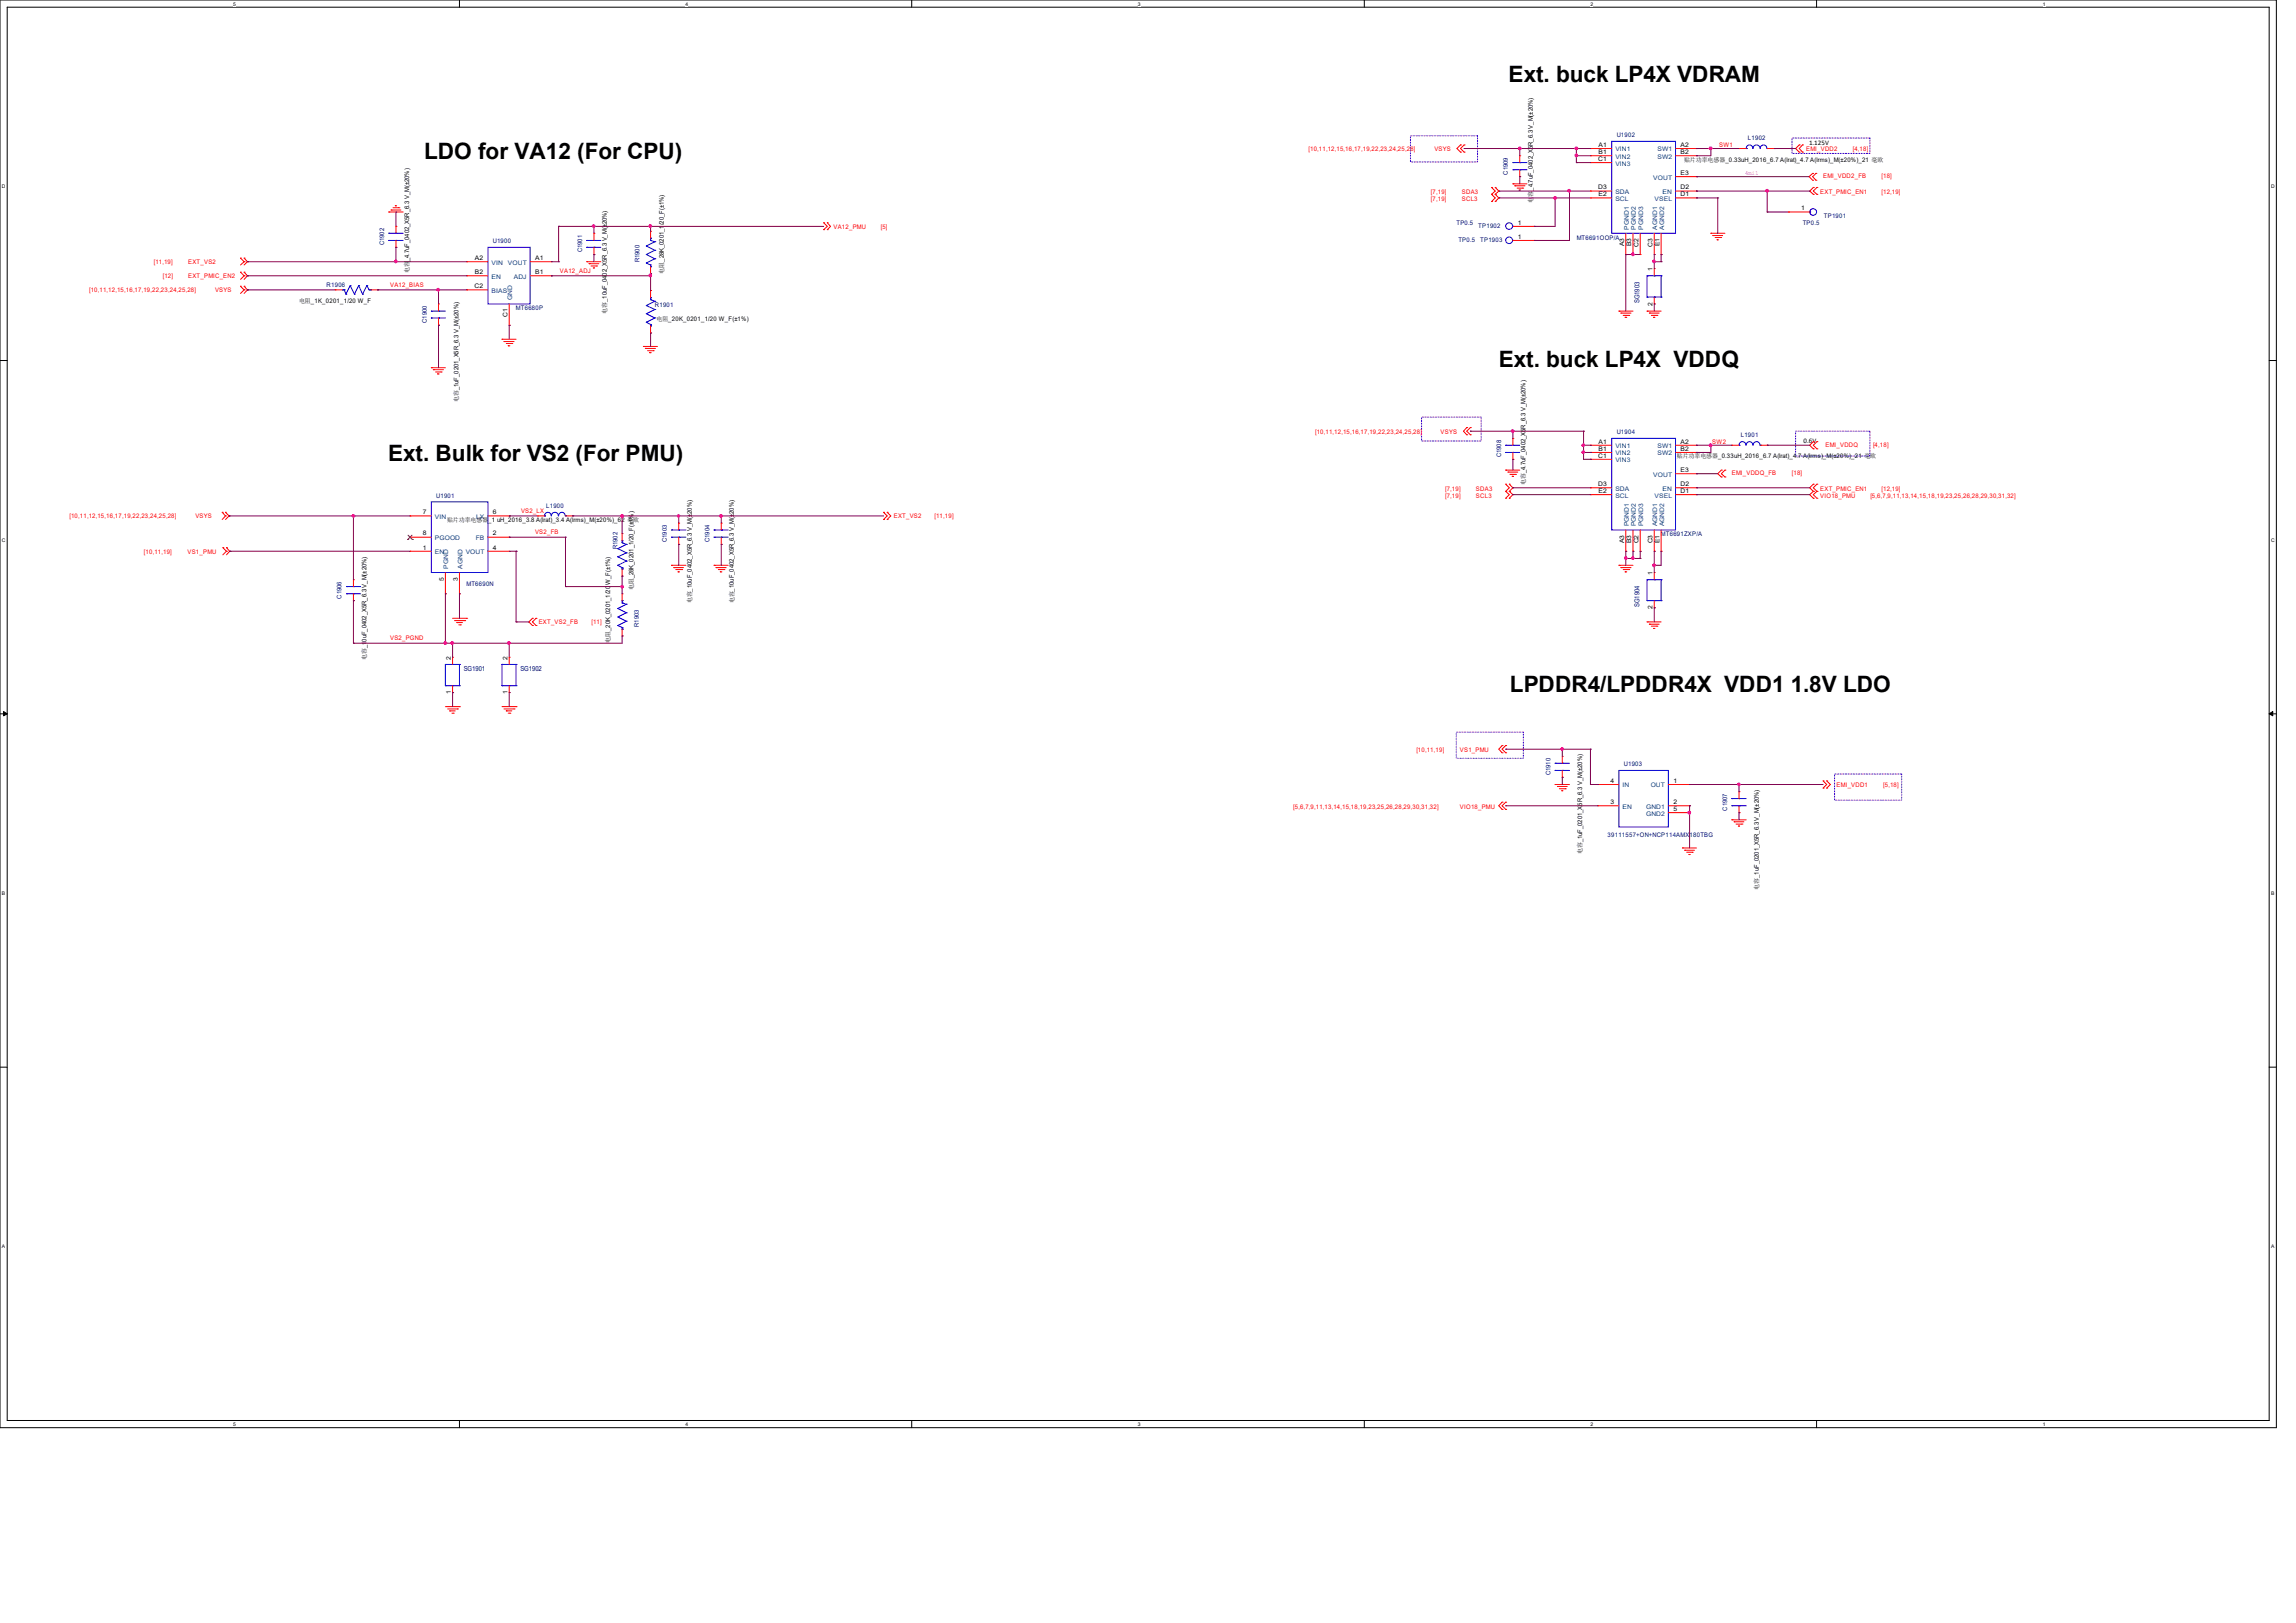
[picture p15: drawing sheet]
<svg xmlns="http://www.w3.org/2000/svg" width="297mm" height="210mm" viewBox="0 0 297 210" stroke-linecap="round" stroke-linejoin="round" font-family="sans-serif">
<defs><g id="words">
<g font-size="2.9">
<text x="195.2" y="10.6">Ext. buck LP4X VDRAM</text>
<text x="54.9" y="20.6">LDO for VA12 (For CPU)</text>
<text x="193.9" y="47.5">Ext. buck LP4X VDDQ</text>
<text x="50.2" y="59.7">Ext. Bulk for VS2 (For PMU)</text>
<text x="195.3" y="89.6">LPDDR4/LPDDR4X VDD1 1.8V LDO</text>
</g>
<g font-size=".9">
<text x="234" y="18.7">1.125V</text>
<text x="233.3" y="57.4">0.6V</text>
</g>
<g font-size=".9" fill="#000080">
<text x="212.1" y="39.2" transform="rotate(-90 212.1 39.2)">SG1903</text>
<text x="212.1" y="78.6" transform="rotate(-90 212.1 78.6)">SG1904</text>
<text x="60" y="86.8">SG1901</text>
<text x="67.3" y="86.8">SG1902</text>
</g>
<g font-size=".8" fill="#000080">
<text x="209.1" y="17.8">U1902</text>
<text x="195.1" y="22.6" transform="rotate(-90 195.1 22.6)">C1909</text>
<text x="226.1" y="18.2">L1902</text>
<text x="188.4" y="29.1">TP0.5</text>
<text x="191.2" y="29.5">TP1902</text>
<text x="233.2" y="29.1">TP0.5</text>
<text x="235.9" y="28.2">TP1901</text>
<text x="49.7" y="31.8" transform="rotate(-90 49.7 31.8)">C1902</text>
<text x="63.8" y="31.5">U1900</text>
<text x="75.3" y="32.6" transform="rotate(-90 75.3 32.6)">C1901</text>
<text x="82.7" y="34" transform="rotate(-90 82.7 34)">R1900</text>
<text x="188.7" y="31.3">TP0.5</text>
<text x="191.5" y="31.3">TP1903</text>
<text x="204" y="31">MT6691OOP/A</text>
<text x="42.3" y="37.2">R1906</text>
<text x="55.2" y="41.8" transform="rotate(-90 55.2 41.8)">C1900</text>
<text x="66.7" y="40.1">MT6680P</text>
<text x="84.7" y="39.7">R1901</text>
<text x="194.2" y="59.2" transform="rotate(-90 194.2 59.2)">C1908</text>
<text x="209.1" y="56.2">U1904</text>
<text x="225.2" y="56.6">L1901</text>
<text x="56.4" y="64.4">U1901</text>
<text x="70.7" y="65.7">L1900</text>
<text x="79.9" y="71.1" transform="rotate(-90 79.9 71.1)">R1902</text>
<text x="86.3" y="70.1" transform="rotate(-90 86.3 70.1)">C1903</text>
<text x="91.8" y="70.1" transform="rotate(-90 91.8 70.1)">C1904</text>
<text x="214.9" y="69.4">MT6691ZXP/A</text>
<text x="44.2" y="77.5" transform="rotate(-90 44.2 77.5)">C1906</text>
<text x="60.3" y="75.8">MT6690N</text>
<text x="82.6" y="81.1" transform="rotate(-90 82.6 81.1)">R1903</text>
<text x="200.6" y="100.3" transform="rotate(-90 200.6 100.3)">C1910</text>
<text x="210.1" y="99.2">U1903</text>
<text x="223.4" y="104.9" transform="rotate(-90 223.4 104.9)">C1907</text>
<text x="208" y="108.3">39111557+ON+NCP114AMX180TBG</text>
</g>
<g font-size=".8" fill="#f00">
<text x="169.3" y="19.6">[10,11,12,15,16,17,19,22,23,24,25,28]</text>
<text x="185.6" y="19.6">VSYS</text>
<text x="222.4" y="19">SW1</text>
<text x="233.6" y="19.6">EMI_VDD2</text>
<text x="235.9" y="23.1">EMI_VDD2_FB</text>
<text x="239.7" y="19.6">[4,18]</text>
<text x="243.4" y="23.1">[18]</text>
<text x="107.8" y="29.6">VA12_PMU</text>
<text x="113.9" y="29.6">[5]</text>
<text x="185.1" y="25.1">[7,19]</text>
<text x="185.1" y="26">[7,19]</text>
<text x="189.1" y="25.1">SDA3</text>
<text x="189.1" y="26">SCL3</text>
<text x="235.5" y="25.1">EXT_PMIC_EN1</text>
<text x="243.4" y="25.1">[12,19]</text>
<text x="19.9" y="34.2">[11,19]</text>
<text x="21.1" y="36">[12]</text>
<text x="24.3" y="34.2">EXT_VS2</text>
<text x="24.3" y="36">EXT_PMIC_EN2</text>
<text x="72.4" y="35.3">VA12_ADJ</text>
<text x="11.5" y="37.8">[10,11,12,15,16,17,19,22,23,24,25,28]</text>
<text x="27.8" y="37.8">VSYS</text>
<text x="50.5" y="37.1">VA12_BIAS</text>
<text x="170.1" y="56.2">[10,11,12,15,16,17,19,22,23,24,25,28]</text>
<text x="186.4" y="56.2">VSYS</text>
<text x="221.5" y="57.4">SW2</text>
<text x="236.1" y="57.8">EMI_VDDQ</text>
<text x="242.3" y="57.8">[4,18]</text>
<text x="186.9" y="63.5">[7,19]</text>
<text x="186.9" y="64.4">[7,19]</text>
<text x="190.9" y="63.5">SDA3</text>
<text x="190.9" y="64.4">SCL3</text>
<text x="224" y="61.5">EMI_VDDQ_FB</text>
<text x="231.8" y="61.5">[18]</text>
<text x="235.5" y="63.5">EXT_PMIC_EN1</text>
<text x="235.5" y="64.4">VIO18_PMU</text>
<text x="242" y="64.4">[5,6,7,9,11,13,14,15,18,19,23,25,26,28,29,30,31,32]</text>
<text x="243.4" y="63.5">[12,19]</text>
<text x="9" y="67.1">[10,11,12,15,16,17,19,22,23,24,25,28]</text>
<text x="18.6" y="71.6">[10,11,19]</text>
<text x="24.3" y="71.6">VS1_PMU</text>
<text x="25.3" y="67.1">VSYS</text>
<text x="67.4" y="66.4">VS2_LX</text>
<text x="69.2" y="69.1">VS2_FB</text>
<text x="115.6" y="67.1">EXT_VS2</text>
<text x="120.9" y="67.1">[11,19]</text>
<text x="50.5" y="82.8">VS2_PGND</text>
<text x="69.7" y="80.8">EXT_VS2_FB</text>
<text x="76.5" y="80.8">[11]</text>
<text x="183.2" y="97.3">[10,11,19]</text>
<text x="188.9" y="97.3">VS1_PMU</text>
<text x="237.6" y="101.9">EMI_VDD1</text>
<text x="243.6" y="101.9">[5,18]</text>
<text x="167.3" y="104.6">[5,6,7,9,11,13,14,15,18,19,23,25,26,28,29,30,31,32]</text>
<text x="188.9" y="104.6">VIO18_PMU</text>
</g>
<g font-size=".8">
<text x="206.8" y="20.8">C1</text>
<text x="206.8" y="19">A1</text>
<text x="206.8" y="19.9">B1</text>
<text x="217.4" y="19">A2</text>
<text x="217.4" y="19.9">B2</text>
<text x="217.4" y="22.6">E3</text>
<text x="217.8" y="20.9">贴片功率电感器_0.33uH_2016_6.7 A(lrat)_4.7 A(lrms)_M(±20%)_21 毫欧</text>
<text x="196.3" y="29.1">1</text>
<text x="198.3" y="24.7" transform="rotate(-90 198.3 24.7)">_4.7uF_0402_X5R_6.3 V_M(±20%)</text>
<text x="198.3" y="26.2" transform="rotate(-90 198.3 26.2)">电容</text>
<text x="206.8" y="24.5">D3</text>
<text x="206.8" y="25.4">E2</text>
<text x="217.4" y="24.5">D2</text>
<text x="217.4" y="25.4">D1</text>
<text x="233" y="27.2">1</text>
<text x="52.9" y="33.8" transform="rotate(-90 52.9 33.8)">_4.7uF_0402_X5R_6.3 V_M(±20%)</text>
<text x="52.9" y="35.3" transform="rotate(-90 52.9 35.3)">电容</text>
<text x="61.4" y="33.7">A2</text>
<text x="61.4" y="35.5">B2</text>
<text x="69.2" y="35.5">B1</text>
<text x="69.2" y="33.7">A1</text>
<text x="85.9" y="35.4" transform="rotate(-90 85.9 35.4)">电阻_28K_0201_1/20_F(±1%)</text>
<text x="196.3" y="30.9">1</text>
<text x="210.1" y="31.9" transform="rotate(-90 210.1 31.9)">A3</text>
<text x="211" y="31.9" transform="rotate(-90 211 31.9)">B3</text>
<text x="212" y="31.9" transform="rotate(-90 212 31.9)">C2</text>
<text x="213.8" y="31.9" transform="rotate(-90 213.8 31.9)">C3</text>
<text x="213.8" y="35.1" transform="rotate(-90 213.8 35.1)">1</text>
<text x="214.7" y="31.9" transform="rotate(-90 214.7 31.9)">E1</text>
<text x="38.7" y="39.2">电阻_1K_0201_1/20 W_F</text>
<text x="61.4" y="37.3">C2</text>
<text x="65.7" y="41.1" transform="rotate(-90 65.7 41.1)">C1</text>
<text x="78.5" y="40.6" transform="rotate(-90 78.5 40.6)">电容_10uF_0402_X5R_6.3 V_M(±20%)</text>
<text x="84.9" y="41.6">电阻_20K_0201_1/20 W_F(±1%)</text>
<text x="213.8" y="39.5" transform="rotate(-90 213.8 39.5)">2</text>
<text x="59.3" y="52" transform="rotate(-90 59.3 52)">电容_1uF_0201_X5R_6.3 V_M(±20%)</text>
<text x="206.8" y="59.2">C1</text>
<text x="206.8" y="57.4">A1</text>
<text x="206.8" y="58.3">B1</text>
<text x="216.9" y="59.3">贴片功率电感器_0.33uH_2016_6.7 A(lrat)_4.7 A(lrms)_M(±20%)_21 毫欧</text>
<text x="217.4" y="57.4">A2</text>
<text x="217.4" y="58.3">B2</text>
<text x="197.4" y="62.8" transform="rotate(-90 197.4 62.8)">电容_4.7uF_0402_X5R_6.3 V_M(±20%)</text>
<text x="206.8" y="62.9">D3</text>
<text x="206.8" y="63.8">E2</text>
<text x="217.4" y="62.9">D2</text>
<text x="217.4" y="63.8">D1</text>
<text x="217.4" y="61.1">E3</text>
<text x="54.7" y="71.1">1</text>
<text x="54.7" y="66.5">7</text>
<text x="54.7" y="69.3">8</text>
<text x="57.8" y="67.5">贴片功率电感器</text>
<text x="63.2" y="67.5">_1 uH_2016_3.8 A(lrat)_3.4 A(lrms)_M(±20%)_62 毫欧</text>
<text x="63.8" y="66.5">6</text>
<text x="63.8" y="69.3">2</text>
<text x="63.8" y="71.1">4</text>
<text x="210.1" y="70.3" transform="rotate(-90 210.1 70.3)">A3</text>
<text x="211" y="70.3" transform="rotate(-90 211 70.3)">B3</text>
<text x="212" y="70.3" transform="rotate(-90 212 70.3)">C2</text>
<text x="213.8" y="70.3" transform="rotate(-90 213.8 70.3)">C3</text>
<text x="214.7" y="70.3" transform="rotate(-90 214.7 70.3)">E1</text>
<text x="57.4" y="75.2" transform="rotate(-90 57.4 75.2)">5</text>
<text x="59.2" y="75.2" transform="rotate(-90 59.2 75.2)">3</text>
<text x="82" y="76.4" transform="rotate(-90 82 76.4)">电阻_28K_0201_1/20_F(±1%)</text>
<text x="213.8" y="74.4" transform="rotate(-90 213.8 74.4)">1</text>
<text x="79" y="83.1" transform="rotate(-90 79 83.1)">电阻_20K_0201_1/20 W_F(±1%)</text>
<text x="89.5" y="78.1" transform="rotate(-90 89.5 78.1)">电容_10uF_0402_X5R_6.3 V_M(±20%)</text>
<text x="95" y="78.1" transform="rotate(-90 95 78.1)">电容_10uF_0402_X5R_6.3 V_M(±20%)</text>
<text x="213.8" y="78.8" transform="rotate(-90 213.8 78.8)">2</text>
<text x="47.4" y="85.4" transform="rotate(-90 47.4 85.4)">电容_10uF_0402_X5R_6.3 V_M(±20%)</text>
<text x="58.3" y="89.8" transform="rotate(-90 58.3 89.8)">1</text>
<text x="58.3" y="85.3" transform="rotate(-90 58.3 85.3)">2</text>
<text x="65.7" y="89.8" transform="rotate(-90 65.7 89.8)">1</text>
<text x="65.7" y="85.3" transform="rotate(-90 65.7 85.3)">2</text>
<text x="208.3" y="101.3">4</text>
<text x="216.5" y="101.3">1</text>
<text x="208.3" y="104">3</text>
<text x="216.5" y="104">2</text>
<text x="216.5" y="104.9">5</text>
<text x="204.7" y="110.5" transform="rotate(-90 204.7 110.5)">电容_1uF_0201_X5R_6.3 V_M(±20%)</text>
<text x="227.5" y="115.1" transform="rotate(-90 227.5 115.1)">电容_1uF_0201_X5R_6.3 V_M(±20%)</text>
</g>
<g font-size=".8" fill="#004080">
<text x="209" y="19.6">VIN1</text>
<text x="209" y="20.5">VIN2</text>
<text x="209" y="21.4">VIN3</text>
<text x="213.9" y="23.2">VOUT</text>
<text x="214.4" y="19.6">SW1</text>
<text x="214.4" y="20.5">SW2</text>
<text x="209" y="25.1">SDA</text>
<text x="209" y="26">SCL</text>
<text x="210.7" y="29.7" transform="rotate(-90 210.7 29.7)">PGND1</text>
<text x="211.6" y="29.7" transform="rotate(-90 211.6 29.7)">PGND2</text>
<text x="212.5" y="29.7" transform="rotate(-90 212.5 29.7)">PGND3</text>
<text x="214" y="26">VSEL</text>
<text x="214.4" y="29.7" transform="rotate(-90 214.4 29.7)">AGND1</text>
<text x="215.1" y="25.1">EN</text>
<text x="215.3" y="29.7" transform="rotate(-90 215.3 29.7)">AGND2</text>
<text x="63.6" y="34.2">VIN</text>
<text x="65.7" y="34.2">VOUT</text>
<text x="63.6" y="36.1">EN</text>
<text x="63.6" y="37.9">BIAS</text>
<text x="66.2" y="38.9" transform="rotate(-90 66.2 38.9)">GND</text>
<text x="66.5" y="36.1">ADJ</text>
<text x="209" y="58">VIN1</text>
<text x="209" y="58.9">VIN2</text>
<text x="209" y="59.8">VIN3</text>
<text x="214.4" y="58">SW1</text>
<text x="214.4" y="58.9">SW2</text>
<text x="209" y="63.5">SDA</text>
<text x="209" y="64.4">SCL</text>
<text x="213.9" y="61.7">VOUT</text>
<text x="214" y="64.4">VSEL</text>
<text x="215.1" y="63.5">EN</text>
<text x="56.3" y="71.7">EN</text>
<text x="56.3" y="67.1">VIN</text>
<text x="56.3" y="69.9">PGOOD</text>
<text x="60.2" y="71.7">VOUT</text>
<text x="61.6" y="69.9">FB</text>
<text x="61.6" y="67.1">LX</text>
<text x="210.7" y="68.1" transform="rotate(-90 210.7 68.1)">PGND1</text>
<text x="211.6" y="68.1" transform="rotate(-90 211.6 68.1)">PGND2</text>
<text x="212.5" y="68.1" transform="rotate(-90 212.5 68.1)">PGND3</text>
<text x="214.4" y="68.1" transform="rotate(-90 214.4 68.1)">AGND1</text>
<text x="215.3" y="68.1" transform="rotate(-90 215.3 68.1)">AGND2</text>
<text x="58" y="73.6" transform="rotate(-90 58 73.6)">PGND</text>
<text x="59.8" y="73.6" transform="rotate(-90 59.8 73.6)">AGND</text>
<text x="209.9" y="101.9">IN</text>
<text x="213.5" y="101.9">OUT</text>
<text x="209.9" y="104.6">EN</text>
<text x="212.9" y="104.6">GND1</text>
<text x="212.9" y="105.5">GND2</text>
</g>
<text font-size=".8" fill="#f0f" x="225.8" y="22.6">4mil</text>
<g font-size=".6">
<text x="30.2" y=".7">5</text>
<text x="88.7" y=".7">4</text>
<text x="147.2" y=".7">3</text>
<text x="205.7" y=".7">2</text>
<text x="264.2" y=".7">1</text>
<text x=".3" y="24.4">D</text>
<text x="293.8" y="24.4">D</text>
<text x=".3" y="70.1">C</text>
<text x="293.8" y="70.1">C</text>
<text x=".3" y="115.8">B</text>
<text x="293.8" y="115.8">B</text>
<text x=".3" y="161.5">A</text>
<text x="293.8" y="161.5">A</text>
<text x="30.2" y="184.5">5</text>
<text x="88.7" y="184.5">4</text>
<text x="147.2" y="184.5">3</text>
<text x="205.7" y="184.5">2</text>
<text x="264.2" y="184.5">1</text>
</g>
</g></defs>
<path d="M0 0h294.5v184.7h-294.5zM.9 .9h292.6v182.9h-292.6z" fill="none" stroke="#000" stroke-width=".13"/>
<g fill="#fff">
<path d="M30.2 .1h.3v.7h-.3z"/>
<path d="M30.2 183.9h.3v.8h-.3z"/>
</g>
<path d="M59.4 0v.9M59.4 183.8v.9" fill="none" stroke="#000" stroke-width=".13"/>
<g fill="#fff">
<path d="M88.7 .1h.3v.7h-.3z"/>
<path d="M88.7 183.9h.3v.8h-.3z"/>
</g>
<path d="M117.9 0v.9M117.9 183.8v.9" fill="none" stroke="#000" stroke-width=".13"/>
<g fill="#fff">
<path d="M147.2 .1h.3v.7h-.3z"/>
<path d="M147.2 183.9h.3v.8h-.3z"/>
</g>
<path d="M176.5 0v.9M176.5 183.8v.9" fill="none" stroke="#000" stroke-width=".13"/>
<g fill="#fff">
<path d="M205.7 .1h.4v.7h-.4z"/>
<path d="M205.7 183.9h.4v.8h-.4z"/>
</g>
<path d="M235 0v.9M235 183.8v.9" fill="none" stroke="#000" stroke-width=".13"/>
<g fill="#fff">
<path d="M264.2 .1h.4v.7h-.4z"/>
<path d="M264.2 183.9h.4v.8h-.4z"/>
<path d="M.3 23.8h.4v.7h-.4z"/>
<path d="M293.8 23.8h.5v.7h-.5z"/>
<path d="M.3 69.5h.4v.7h-.4z"/>
<path d="M293.8 69.5h.5v.7h-.5z"/>
</g>
<path d="M0 46.7h.9M293.5 46.7h1" fill="none" stroke="#000" stroke-width=".13"/>
<g fill="#fff">
<path d="M.3 115.2h.4v.8h-.4z"/>
<path d="M293.8 115.2h.4v.8h-.4z"/>
</g>
<path d="M0 92.4h.9M293.5 92.4h1" fill="none" stroke="#000" stroke-width=".13"/>
<path d="M.5 92.1l.4 .3-.4 .2zM293.5 92.4l.5-.3v.5z" fill="#000" stroke="#000" stroke-width=".13"/>
<g fill="#fff">
<path d="M.3 161h.3v.7h-.3z"/>
<path d="M293.8 161h.4v.7h-.4z"/>
</g>
<path d="M0 138.1h.9M293.5 138.1h1" fill="none" stroke="#000" stroke-width=".13"/>
<path d="M182.5 17.6h8.6v3.4h-8.6zM231.8 17.9h10.1v2h-10.1zM183.9 54h7.7v3.1h-7.7zM232.3 55.8h9.6v3.2h-9.6zM188.4 94.7h8.7v3.4h-8.7zM237.3 100.2h8.7v3.3h-8.7z" fill="none" stroke="#8000ff" stroke-width=".13" stroke-dasharray=".2 .2"/>
<g fill="none" stroke="#f00" stroke-width=".13">
<path d="M188.9 18.8l-.4 .4 .4 .5M188.9 19.7h.1M188.9 18.8h.1M189.4 18.8l-.5 .4 .5 .5M189.4 19.7h.1M189.4 18.8h.1M205.7 19.2h2.8M205.7 19.2h.1M216.7 19.2h2.8M219.5 19.2h.1M225 19.2h.1M225 19.2h.9"/>
<path d="M228.6 19.2h.9M229.5 19.2h.1M232.7 18.8l-.4 .4 .4 .5M232.7 19.7h.1M232.7 18.8h.1M233.2 18.8l-.5 .4 .5 .5M233.2 18.8h.1M233.2 19.7h.1M31.1 37l.5 .5M31.1 33.4l.5 .5M31.1 37h.1M31.1 33.4h.1"/>
<path d="M31.1 35.2l.5 .5M31.1 35.2h.1M31.6 37.5h.1M31.6 37h.1M31.6 33.9h.1M31.6 33.4h.1M31.6 37.5l-.5 .5M31.6 33.9l-.5 .4M31.6 37l.4 .5M31.6 33.4l.4 .5M31.6 35.7h.1M31.6 35.2h.1"/>
<path d="M31.6 35.7l-.5 .5M31.6 35.2l.4 .5M32 37.5l-.4 .5M32 33.9l-.4 .4M32 37.5h.1M32 33.9h.1M32 35.7l-.4 .5M32 35.7h.1M43.3 37.5h1M43.3 37.5h.1M47.9 37.5h1M48.9 37.5h.1"/>
<path d="M50.3 27.4h1.9M50.3 27.4h.1M50.6 27.2h.1M50.6 27.2h1.3M50.8 26.9h.8M51.1 26.6h.2M51.1 26.6h.1M51.2 29.3h.1M51.2 32h.1M51.2 29.3v.9M51.2 31.1v.9M51.6 26.9h.1"/>
<path d="M56.7 39.3h.1M56.7 39.3v1M60.4 33.9h.1M60.4 35.7h.1M60.4 37.5h.1M60.4 33.9h2.7M60.4 37.5h2.7M60.4 35.7h2.7M65.9 39.3v2.8M68.6 33.9h2.7M68.6 35.7h2.7M71.3 33.9h.1"/>
<path d="M71.3 35.7h.1M75.9 33.9h.1M75.9 33.9h1.8M76.2 34.1h.1M76.2 34.1h1.3M76.5 34.4h.7M76.8 34.7h.1M76.8 30.2h.1M76.8 32.9h.1M76.8 30.2v.9M76.8 32v.9M77.2 34.4h.1"/>
<path d="M84.2 35.4h.1M84.2 29.9h.1M84.2 29.9v.9M84.2 34.5v.9M84.2 37.6h.1M84.2 37.6v.9M106.6 28.8l.4 .5-.4 .4M106.6 28.8h.1M106.6 29.7h.1M107 28.8h.1M107 29.7h.1M107 28.8l.4 .5-.4 .4"/>
<path d="M193 24.3h.1M193 25.1h.1M193 26.1h.1M193 24.3l.4 .4-.4 .4M193 25.1l.4 .5-.4 .5M193.4 24.3l.5 .4-.5 .4M193.4 25.1l.5 .5-.5 .5M193.4 25.1h.1M193.4 24.3h.1M193.4 26.1h.1M195.7 23.8h1.8M195.7 23.8h.1"/>
<path d="M195.7 31.1h2.8M195.7 29.3h2.8M196 24h.1M196 24h1.3M196.3 24.3h.7M196.5 24.6h.1M196.5 24.6h.2M196.6 20.2h.1M196.6 22.9h.1M196.6 20.2v.8M196.6 22v.9M197 24.3h.1"/>
<path d="M198.5 31.1h.1M198.5 29.3h.1M205.7 20.2h2.8M205.7 21h2.8M205.7 24.7h2.8M205.7 25.6h2.8M205.7 20.2h.1M205.7 21h.1M205.7 24.7h.1M205.7 25.6h.1M210.3 32.9h.1M210.3 30.2v2.7"/>
<path d="M211.2 32.9h.1M211.2 30.2v2.7M212.2 32.9h.1M212.2 30.2v2.7M214 39.3h.1M214 34.8h.1M214 32.9h.1M214 30.2v2.7M214 34.8v.9M214 38.4v.9M214.9 32.9h.1M214.9 30.2v2.7"/>
<path d="M216.7 20.2h2.8M216.7 24.7h2.8M216.7 25.6h2.8M216.7 22.9h2.8M219.5 20.2h.1M219.5 22.9h.1M219.5 24.7h.1M219.5 25.6h.1M221.3 30.2h.1M221.3 30.2h1.8M221.6 30.5h1.2M221.6 30.5h.1"/>
<path d="M221.9 30.7h.7M222.1 31h.2M222.1 31h.1M222.6 30.7h.1M231.4 27.4h2.7M231.4 27.4h.1M234.5 22.4l-.5 .5 .5 .4M234.5 22.4h.1M234.5 23.3h.1M234.6 24.3l-.5 .4 .5 .4M234.6 25.1h.1M234.6 24.3h.1"/>
<path d="M234.9 22.4l-.4 .5 .4 .4M234.9 23.3h.1M234.9 22.4h.1M235 24.3l-.4 .4 .4 .4M235 24.3h.1M235 25.1h.1M55.8 47.6h.1M55.8 47.6h1.8M56 47.8h.1M56 47.8h1.4M56.3 48.1h.8M56.6 48.4h.2"/>
<path d="M56.6 48.4h.1M56.7 42.1h.1M56.7 41.1v1M57.1 48.1h.1M64.9 43.9h.1M64.9 43.9h1.9M65.2 44.2h.1M65.2 44.2h1.3M65.5 44.5h.7M65.7 44.7h.1M65.7 44.7h.3M65.9 42.1h.1"/>
<path d="M66.2 44.5h.1M83.2 44.8h.1M83.2 44.8h1.8M83.5 45.1h.1M83.5 45.1h1.3M83.8 45.4h.7M84 45.6h.1M84 45.6h.2M84.2 43.1h.1M84.2 42.2v.9M84.5 45.4h.1M189.7 55.3l-.4 .5 .4 .5"/>
<path d="M189.7 56.3h.1M189.7 55.3h.1M190.2 56.3h.1M190.2 55.3h.1M190.2 55.3l-.5 .5 .5 .5M195.7 56.7h.1M195.7 59.4h.1M195.7 56.7v.9M195.7 58.5v.9M205.7 57.6h2.8M205.7 58.5h2.8M205.7 59.4h2.8"/>
<path d="M205.7 57.6h.1M205.7 58.5h.1M205.7 59.4h.1M209.4 40.3h1.8M209.4 40.3h.1M209.7 40.5h.1M209.7 40.5h1.3M210 40.8h.7M210.2 41.1h.1M210.2 41.1h.2M210.7 40.8h.1M213.1 40.3h1.8"/>
<path d="M213.1 40.3h.1M213.4 40.5h.1M213.4 40.5h1.2M213.6 40.8h.7M213.9 41.1h.1M213.9 41.1h.2M214.3 40.8h.1M216.7 57.6h2.8M216.7 58.5h2.8M219.5 57.6h.1M219.5 58.5h.1M224 57.6h.1"/>
<path d="M224 57.6h1M227.7 57.6h.9M228.6 57.6h.1M234.6 57.2l-.5 .4 .5 .5M234.6 58.1h.1M234.6 57.2h.1M235 57.2l-.4 .4 .4 .5M235 57.2h.1M235 58.1h.1M28.7 66.3l.5 .5M28.7 66.3h.1M28.8 70.9l.5 .4"/>
<path d="M28.8 70.9h.1M29.2 66.3l.4 .5M29.2 66.8h.1M29.2 66.3h.1M29.2 66.8l-.5 .4M29.3 70.9l.4 .4M29.3 71.3h.1M29.3 70.9h.1M29.3 71.3l-.5 .5M29.6 66.8h.1M29.6 66.8l-.4 .4M29.7 71.3h.1"/>
<path d="M29.7 71.3l-.4 .5M45.7 75h.1M45.7 77.7h.1M45.7 75v.9M45.7 76.8v.9M53 71.3h.1M53 66.8h.1M53 69.5h.1M53 71.3h2.8M53 69.5h2.8M53 66.8h2.8M57.6 76.8h.1"/>
<path d="M57.6 74.1v2.7M59.4 76.8h.1M59.4 74.1v2.7M63.1 71.3h2.8M63.1 69.5h2.8M63.1 66.8h2.8M65.9 69.5h.1M65.9 71.3h.1M65.9 66.8h.1M69.5 66.8h.9M69.5 66.8h.1M73.2 66.8h.9"/>
<path d="M74.1 66.8h.1M80.5 74.5h.1M80.5 69h.1M80.5 69v1M80.5 73.6v.9M80.5 76.8h.1M80.5 76.8v.9M86.9 73.2h1.8M86.9 73.2h.1M87.2 73.4h1.2M87.2 73.4h.1M87.4 73.7h.8"/>
<path d="M87.7 74h.2M87.7 74h.1M87.8 67.7h.1M87.8 70.4h.1M87.8 67.7v.9M87.8 69.5v.9M88.2 73.7h.1M92.4 73.2h.1M92.4 73.2h1.8M92.6 73.4h.1M92.6 73.4h1.3M92.9 73.7h.7"/>
<path d="M93.2 74h.1M93.2 74h.2M93.3 67.7h.1M93.3 70.4h.1M93.3 67.7v.9M93.3 69.5v.9M93.6 73.7h.1M114.3 66.3h.1M114.3 67.2h.1M114.3 66.3l.5 .5-.5 .4M114.8 66.3h.1M114.8 67.2h.1"/>
<path d="M114.8 66.3l.4 .5-.4 .4M194.8 60.8h.1M194.8 62.7h.1M194.8 63.6h.1M194.8 64.5h.1M194.8 62.7l.4 .4-.4 .5M194.8 63.6l.4 .4-.4 .5M194.8 60.8h1.8M195.1 61.1h1.2M195.1 61.1h.1M195.2 63.6h.1M195.2 62.7h.1"/>
<path d="M195.2 64.5h.1M195.2 62.7l.5 .4-.5 .5M195.2 63.6l.5 .4-.5 .5M195.3 61.4h.7M195.6 61.6h.2M195.6 61.6h.1M196 61.4h.1M205.7 63.1h2.8M205.7 64h2.8M205.7 63.1h.1M205.7 64h.1M209.4 73.2h1.8"/>
<path d="M209.4 73.2h.1M209.7 73.4h.1M209.7 73.4h1.3M210 73.7h.7M210.2 74h.1M210.2 74h.2M210.3 71.3h.1M210.3 68.6v2.7M210.7 73.7h.1M211.2 71.3h.1M211.2 68.6v2.7M212.2 71.3h.1"/>
<path d="M212.2 68.6v2.7M214 78.7h.1M214 74.1h.1M214 71.3h.1M214 68.6v2.7M214 74.1v.9M214 77.7v1M214.9 71.3h.1M214.9 68.6v2.7M216.7 63.1h2.8M216.7 64h2.8M216.7 61.3h2.8"/>
<path d="M219.5 61.3h.1M219.5 63.1h.1M219.5 64h.1M222.7 60.8l-.5 .5 .5 .4M222.7 60.8h.1M222.7 61.7h.1M223.1 60.8l-.4 .5 .4 .4M223.1 61.7h.1M223.1 60.8h.1M234.6 62.7l-.5 .4 .5 .5M234.6 63.6l-.5 .4 .5 .5M234.6 63.6h.1"/>
<path d="M234.6 62.7h.1M234.6 64.5h.1M235 62.7l-.4 .4 .4 .5M235 63.6l-.4 .4 .4 .5M235 62.7h.1M235 63.6h.1M235 64.5h.1M57.6 91.4h1.8M57.9 91.7h1.3M58.2 92h.7M58.2 92h.1M58.5 92.3h.1"/>
<path d="M58.5 85h.1M58.5 89.6h.1M58.5 85v1M58.5 88.7v.9M58.5 80h1.9M58.6 92.3h.1M58.8 80.3h1.3M59.1 80.6h.7M59.1 80.6h.1M59.2 91.7h.1M59.4 80.9h.2M59.4 91.4h.1"/>
<path d="M59.6 80.9h.1M60.1 80.3h.1M60.4 80h.1M64.9 91.4h1.9M65.2 91.7h1.3M65.5 92h.7M65.5 92h.1M65.7 92.3h.3M65.9 85h.1M65.9 89.6h.1M65.9 85v1M65.9 88.7v.9"/>
<path d="M66 92.3h.1M66.5 91.7h.1M66.8 91.4h.1M68.9 80l-.5 .5 .5 .4M68.9 80h.1M68.9 80.9h.1M69.3 80.9h.1M69.3 80h.1M69.3 80l-.4 .5 .4 .4M80.5 82.3h.1M80.5 81.4v.9M194.3 96.5l-.4 .4 .4 .5"/>
<path d="M194.3 97.4h.1M194.3 96.5h.1M194.8 96.5l-.5 .4 .5 .5M194.8 97.4h.1M194.8 96.5h.1M202.1 97.9h.1M202.1 97.9v.9M202.1 99.7v.9M213.1 80.5h1.8M213.1 80.5h.1M213.4 80.8h.1M213.4 80.8h1.2"/>
<path d="M213.6 81h.7M213.9 81.3h.1M213.9 81.3h.2M214.3 81h.1M194.3 103.8l-.4 .5 .4 .4M194.3 104.7h.1M194.3 103.8h.1M194.8 103.8l-.5 .5 .5 .4M194.8 104.7h.1M194.8 103.8h.1M201.2 101.5h.1M201.2 101.5h1.8"/>
<path d="M201.5 101.8h1.2M201.5 101.8h.1M201.7 102.1h.8M202 102.3h.2M202 102.3h.1M202.1 100.6h.1M202.5 102.1h.1M206.7 101.5h2.7M206.7 104.3h2.7M206.7 104.3h.1M206.7 101.5h.1M215.8 101.5h2.8"/>
<path d="M215.8 104.3h2.8M215.8 105.2h2.8M217.6 109.7h.1M217.6 109.7h1.9M217.9 110h1.3M217.9 110h.1M218.2 110.3h.7M218.5 110.6h.2M218.5 110.6h.1M218.6 101.5h.1M218.6 104.3h.1M218.6 105.2h.1"/>
<path d="M218.9 110.3h.1M224 106.1h.1M224 106.1h1.9M224.3 106.3h1.3M224.3 106.3h.1M224.6 106.6h.7M224.9 106.9h.1M225 102.4h.1M225 105.2h.1M225 102.4v.9M225 104.3v.9M225.3 106.6h.1"/>
<path d="M235.8 102h.1M235.8 101h.1M235.8 101l.5 .5-.5 .5M236.3 101l.5 .5-.5 .5M236.3 102h.1M236.3 101h.1"/>
</g>
<g fill="none" stroke="#00f" stroke-width=".13">
<path d="M208.5 18.3h8.2v11.9h-8.2zM225.9 19.2h.1M226.7 19.2a.42 .42 0 0 0-.4-.4 .42 .42 0 0 0-.4 .4M227.7 19.2a.44 .44 0 0 0-.5-.4 .44 .44 0 0 0-.4 .4M228.6 19.2a.42 .42 0 0 0-.5-.4 .42 .42 0 0 0-.4 .4M228.6 19.2h.1M44.3 37.5h.1M44.3 37.5h.2M44.5 37.5h.1M44.5 37.5l.2 .6M44.7 38.1h.1M45.3 37h.1"/>
<path d="M45.3 37l.5 1.1M45.3 37l-.6 1.1M45.8 38.1h.1M46.4 37h.1M46.4 37l.5 1.1M46.4 37l-.6 1.1M46.9 38.1h.1M47.5 37h.1M47.5 37l.3 .5M47.5 37l-.6 1.1M47.8 37.5h.1M47.9 37.5h.1"/>
<path d="M50.3 31.1h1.9M50.3 30.2h1.9M50.3 30.2h.1M50.3 31.1h.1M51.2 30.2h.1M51.2 31.1h.1M63.1 32h5.5v7.3h-5.5zM75.9 31.1h.1M75.9 32h.1M75.9 31.1h1.8M75.9 32h1.8M76.8 31.1h.1"/>
<path d="M76.8 32h.1M83.6 31.8h.1M83.6 32.9h.1M83.6 34h.1M83.6 31.8l1.1 .6M83.6 32.9l1.1 .6M83.6 34l.6 .3M83.6 39.5h.1M83.6 39.5l1.1 .5M84.2 30.8h.1M84.2 34.5h.1M84.2 31.1h.1"/>
<path d="M84.2 34.3h.1M84.2 30.8v.3M84.2 34.3v.2M84.2 31.1l.5 .2M84.2 38.5h.1M84.2 38.8h.1M84.2 38.5v.3M84.2 38.8l.5 .2M84.7 31.3h.1M84.7 32.4h.1M84.7 33.5h.1M84.7 31.3l-1.1 .5"/>
<path d="M84.7 32.4l-1.1 .5M84.7 33.5l-1.1 .5M84.7 39h.1M84.7 39l-1.1 .5M195.7 21h1.8M195.7 22h1.8M195.7 31.1h.1M195.7 29.3h.1M195.7 21h.1M195.7 22h.1M196.6 21h.1M196.6 22h.1"/>
<path d="M213.1 38.4h1.8M213.1 35.7h.1M213.1 38.4h.1M213.1 35.7v2.7M213.1 35.7h1.8M214 38.4h.1M214 35.7h.1M214.9 35.7h.1M214.9 38.4h.1M214.9 35.7v2.7M234.1 27.4h.1M55.8 40.3h.1"/>
<path d="M55.8 41.1h.1M55.8 40.3h1.8M55.8 41.1h1.8M56.7 40.3h.1M56.7 41.1h.1M83.6 40.6h.1M83.6 41.7h.1M83.6 40.6l1.1 .5M83.6 41.7l.6 .3M84.2 42.2h.1M84.2 42h.1M84.2 42v.2"/>
<path d="M84.7 40h.1M84.7 41.1h.1M84.7 40l-1.1 .6M84.7 41.1l-1.1 .6M194.8 57.6h.1M194.8 58.5h.1M194.8 57.6h1.8M194.8 58.5h1.8M195.7 57.6h.1M195.7 58.5h.1M208.5 56.7h8.2v11.9h-8.2zM225 57.6h.1"/>
<path d="M225.8 57.6a.44 .44 0 0 0-.4-.5 .44 .44 0 0 0-.4 .5M226.7 57.6a.42 .42 0 0 0-.4-.4 .42 .42 0 0 0-.4 .4M227.7 57.6a.44 .44 0 0 0-.5-.5 .44 .44 0 0 0-.4 .5M227.7 57.6h.1M44.8 75.9h.1M44.8 76.8h.1M44.8 75.9h1.9M44.8 76.8h1.9M45.7 75.9h.1M45.7 76.8h.1M55.8 64.9h7.3v9.2h-7.3zM70.4 66.8h.1"/>
<path d="M71.3 66.8a.42 .42 0 0 0-.4-.5 .42 .42 0 0 0-.5 .5M72.2 66.8a.44 .44 0 0 0-.4-.5 .44 .44 0 0 0-.5 .5M73.1 66.8a.42 .42 0 0 0-.4-.5 .42 .42 0 0 0-.4 .5M73.2 66.8h.1M79.9 71h.1M79.9 72.1h.1M79.9 73.2h.1M79.9 71l1.1 .5M79.9 72.1l1.1 .5M79.9 73.2l.6 .2M79.9 78.7h.1M79.9 79.8h.1"/>
<path d="M79.9 78.7l1.1 .6M79.9 79.8l1.1 .6M80.5 70h.1M80.5 73.6h.1M80.5 70.2h.1M80.5 73.4h.1M80.5 70v.2M80.5 73.4v.2M80.5 70.2l.5 .2M80.5 77.7h.1M80.5 78h.1M80.5 77.7v.3"/>
<path d="M80.5 78l.5 .2M81 70.4h.1M81 71.5h.1M81 72.6h.1M81 70.4l-1.1 .6M81 71.5l-1.1 .6M81 72.6l-1.1 .6M81 78.2h.1M81 79.3h.1M81 78.2l-1.1 .5M81 79.3l-1.1 .5M86.9 68.6h1.8"/>
<path d="M86.9 69.5h1.8M86.9 68.6h.1M86.9 69.5h.1M87.8 68.6h.1M87.8 69.5h.1M92.4 68.6h.1M92.4 69.5h.1M92.4 68.6h1.8M92.4 69.5h1.8M93.3 68.6h.1M93.3 69.5h.1M213.1 77.7h1.8"/>
<path d="M213.1 75h.1M213.1 77.7h.1M213.1 75v2.7M213.1 75h1.8M214 77.7h.1M214 75h.1M214.9 75h.1M214.9 77.7h.1M214.9 75v2.7M57.6 86h1.8M57.6 88.7h.1M57.6 86h.1"/>
<path d="M57.6 88.7h1.8M57.6 86v2.7M58.5 86h.1M58.5 88.7h.1M59.4 88.7h.1M59.4 86h.1M59.4 86v2.7M64.9 88.7h.1M64.9 86h.1M64.9 86v2.7M64.9 88.7h1.9M64.9 86h1.9"/>
<path d="M65.9 86h.1M65.9 88.7h.1M66.8 88.7h.1M66.8 86h.1M66.8 86v2.7M79.9 80.9h.1M79.9 80.9l.6 .3M80.5 81.4h.1M80.5 81.2h.1M80.5 81.2v.2M81 80.4h.1M81 80.4l-1.1 .5"/>
<path d="M201.2 98.8h.1M201.2 99.7h.1M201.2 98.8h1.8M201.2 99.7h1.8M202.1 98.8h.1M202.1 99.7h.1M209.4 99.7h6.4v7.3h-6.4zM224 103.3h.1M224 104.3h.1M224 103.3h1.9M224 104.3h1.9M225 103.3h.1"/>
<path d="M225 104.3h.1"/>
<circle cx="195.2" cy="29.3" r=".43"/>
<circle cx="195.2" cy="31.1" r=".43"/>
<circle cx="234.6" cy="27.4" r=".43"/>
</g>
<path d="M52.7 69.8h.1M52.8 69.3l.5 .5M53.3 69.3l-.6 .5M53.3 69.8h.1" fill="none" stroke="#804000" stroke-width=".13"/>
<g fill="none" stroke="#800040" stroke-width=".13">
<path d="M189.4 19.2h.1M189.4 19.2h16.3M196.6 19.2h.1M196.6 19.2v1M203.9 19.2h.1M203.9 19.2v1.8M219.5 19.2h5.5M219.5 19.2h.1M221.3 19.2h.1M221.3 19.2v1h-1.8M229.5 19.2h2.8M229.5 19.2h.1"/>
<path d="M32 33.9h28.4M32 35.7h28.4M32 33.9h.1M32 35.7h.1M32 37.5h11.3M32 37.5h.1M48.9 37.5h.1M48.9 37.5h11.5M51.2 32h.1M51.2 33.9h.1M51.2 27.4h.1M51.2 27.4v1.9"/>
<path d="M51.2 32v1.9M56.7 37.5h.1M56.7 37.5v1.8M71.3 35.7h.1M71.3 33.9h1M71.3 35.7h12.9M72.3 33.9h.1M72.3 29.3h.1M72.3 29.3v4.6M72.3 29.3h34.3M76.8 29.3h.1M76.8 32.9h.1"/>
<path d="M76.8 29.3v.9M76.8 32.9v1M84.2 35.4h.1M84.2 29.3h.1M84.2 35.7h.1M84.2 29.3v.6M84.2 35.4v2.2M193.9 24.7h.1M193.9 25.6h.1M193.9 25.6h11.8M193.9 24.7h11.8M196.6 22.9h.1"/>
<path d="M196.6 22.9v.9M198.5 31.1h.1M198.5 29.3h.1M201.2 25.6h.1M201.2 25.6v3.7h-2.7M203 24.7h.1M203 24.7v6.4h-4.5M203.9 20.2h.1M203.9 21h.1M203.9 20.2h1.8M203.9 21h1.8M210.3 32.9h.1"/>
<path d="M210.3 32.9v7.4M210.3 32.9h1.9M211.2 32.9h.1M214 32.9h.1M214 39.3h.1M214 33.9h.1M214 33.9h.9M214 32.9v1.9M214 39.3v1M214.9 32.9h.1M214.9 33.9h.1M214.9 32.9v1"/>
<path d="M219.5 22.9h14.5M219.5 24.7h14.6M219.5 25.6h2.7M219.5 20.2h.1M219.5 22.9h.1M219.5 24.7h.1M219.5 25.6h.1M222.2 25.6h.1M222.2 25.6v4.6M228.6 27.4h2.8M228.6 27.4h.1M228.6 24.7h.1"/>
<path d="M228.6 24.7v2.7M56.7 42.1h.1M56.7 42.1v5.5M65.9 42.1h.1M65.9 42.1v1.8M84.2 43.1h.1M84.2 43.1v1.7M190.2 55.8h.1M190.2 55.8h14.7M195.7 55.8h.1M195.7 59.4h.1M195.7 55.8v.9"/>
<path d="M195.7 59.4v1.4M204.9 55.8h.1M204.9 57.6h.1M204.9 58.5h.1M204.9 55.8v3.6h.8M204.9 57.6h.8M204.9 58.5h.8M205.7 57.6h.1M205.7 58.5h.1M205.7 59.4h.1M219.5 57.6h4.5M219.5 57.6h.1"/>
<path d="M219.5 58.5h.1M221.3 57.6h.1M221.3 57.6v.9h-1.8M228.6 57.6h5.5M228.6 57.6h.1M29.6 66.8h.1M29.6 66.8h23.4M29.7 71.3h.1M29.7 71.3h23.3M45.7 66.8h.1M45.7 77.7h.1M45.7 66.8v8.2"/>
<path d="M45.7 77.7v5.5M57.6 76.8h.1M57.6 76.8v6.4M59.4 76.8h.1M59.4 76.8v3.2M65.9 66.8h3.6M65.9 69.5h7.3M65.9 69.5h.1M65.9 66.8h.1M65.9 71.3h.9M66.8 71.3h.1M66.8 71.3v9.2"/>
<path d="M73.2 75.9h7.3M73.2 69.5h.1M73.2 75.9h.1M73.2 69.5v6.4M74.1 66.8h40.2M74.1 66.8h.1M80.5 75.9h.1M80.5 66.8h.1M80.5 74.5h.1M80.5 66.8v2.2M80.5 74.5v2.3M87.8 70.4h.1"/>
<path d="M87.8 66.8h.1M87.8 66.8v.9M87.8 70.4v2.8M93.3 66.8h.1M93.3 70.4h.1M93.3 66.8v.9M93.3 70.4v2.8M195.7 63.1h.1M195.7 64h.1M195.7 63.1h10M195.7 64h10M210.3 71.3h.1"/>
<path d="M210.3 72.3h.1M210.3 71.3v1.9M210.3 72.3h1.9M211.2 71.3h.1M211.2 72.3h.1M211.2 71.3v1M212.2 72.3h.1M212.2 71.3h.1M212.2 71.3v1M214 71.3h.1M214 73.2h.1M214 78.7h.1"/>
<path d="M214 71.3v2.8M214 78.7v1.8M214.9 71.3h.1M214.9 71.3v1.9h-.9M219.5 63.1h14.6M219.5 64h14.6M219.5 61.3h2.7M219.5 61.3h.1M219.5 63.1h.1M219.5 64h.1M45.7 83.2h.1M58.5 83.2h.1"/>
<path d="M58.5 89.6h.1M58.5 83.2v1.8M58.5 89.6v1.8M65.9 83.2h.1M65.9 89.6h.1M65.9 83.2v1.8M65.9 89.6v1.8M66.8 80.5h1.6M66.8 80.5h.1M80.5 82.3h.1M80.5 82.3v.9h-34.8M194.8 96.9h.1"/>
<path d="M194.8 96.9h10.9M202.1 96.9h.1M202.1 96.9v1M205.7 96.9h.1M205.7 96.9v4.6h1M194.8 104.3h.1M194.8 104.3h11.9M202.1 100.6h.1M202.1 100.6v.9M206.7 101.5h.1M218.6 101.5h17.2M218.6 101.5h.1"/>
<path d="M218.6 104.3h.1M218.6 105.2h.1M218.6 104.3v5.4M225 101.5h.1M225 105.2h.1M225 101.5v.9M225 105.2v.9"/>
</g>
<g fill="#f0f" stroke="#f0f" stroke-width=".13">
<circle cx="80.5" cy="75.9" r=".17"/>
<circle cx="93.3" cy="66.8" r=".17"/>
<circle cx="56.7" cy="37.5" r=".17"/>
<circle cx="51.2" cy="33.8" r=".16"/>
<circle cx="84.1" cy="35.6" r=".17"/>
<circle cx="76.8" cy="29.3" r=".17"/>
<circle cx="80.5" cy="66.8" r=".17"/>
<circle cx="45.7" cy="66.8" r=".17"/>
<circle cx="84.1" cy="29.3" r=".17"/>
<circle cx="87.8" cy="66.7" r=".16"/>
<circle cx="57.6" cy="83.2" r=".17"/>
<circle cx="58.5" cy="83.2" r=".17"/>
<circle cx="65.8" cy="83.2" r=".17"/>
<circle cx="202.1" cy="96.9" r=".16"/>
<circle cx="203.9" cy="19.2" r=".17"/>
<circle cx="196.6" cy="19.2" r=".17"/>
<circle cx="221.3" cy="19.2" r=".17"/>
<circle cx="203.9" cy="20.1" r=".17"/>
<circle cx="224.9" cy="101.5" r=".16"/>
<circle cx="218.5" cy="105.2" r=".17"/>
<circle cx="228.6" cy="24.7" r=".17"/>
<circle cx="195.7" cy="55.8" r=".17"/>
<circle cx="204.8" cy="57.6" r=".17"/>
<circle cx="221.3" cy="57.6" r=".17"/>
<circle cx="204.8" cy="58.5" r=".17"/>
<circle cx="211.2" cy="32.9" r=".16"/>
<circle cx="211.2" cy="72.2" r=".16"/>
<circle cx="210.3" cy="72.2" r=".17"/>
<circle cx="214" cy="33.8" r=".17"/>
<circle cx="214" cy="73.2" r=".17"/>
<circle cx="203" cy="24.7" r=".17"/>
<circle cx="201.2" cy="25.6" r=".17"/>
</g>
<use href="#words"/>
</svg>
